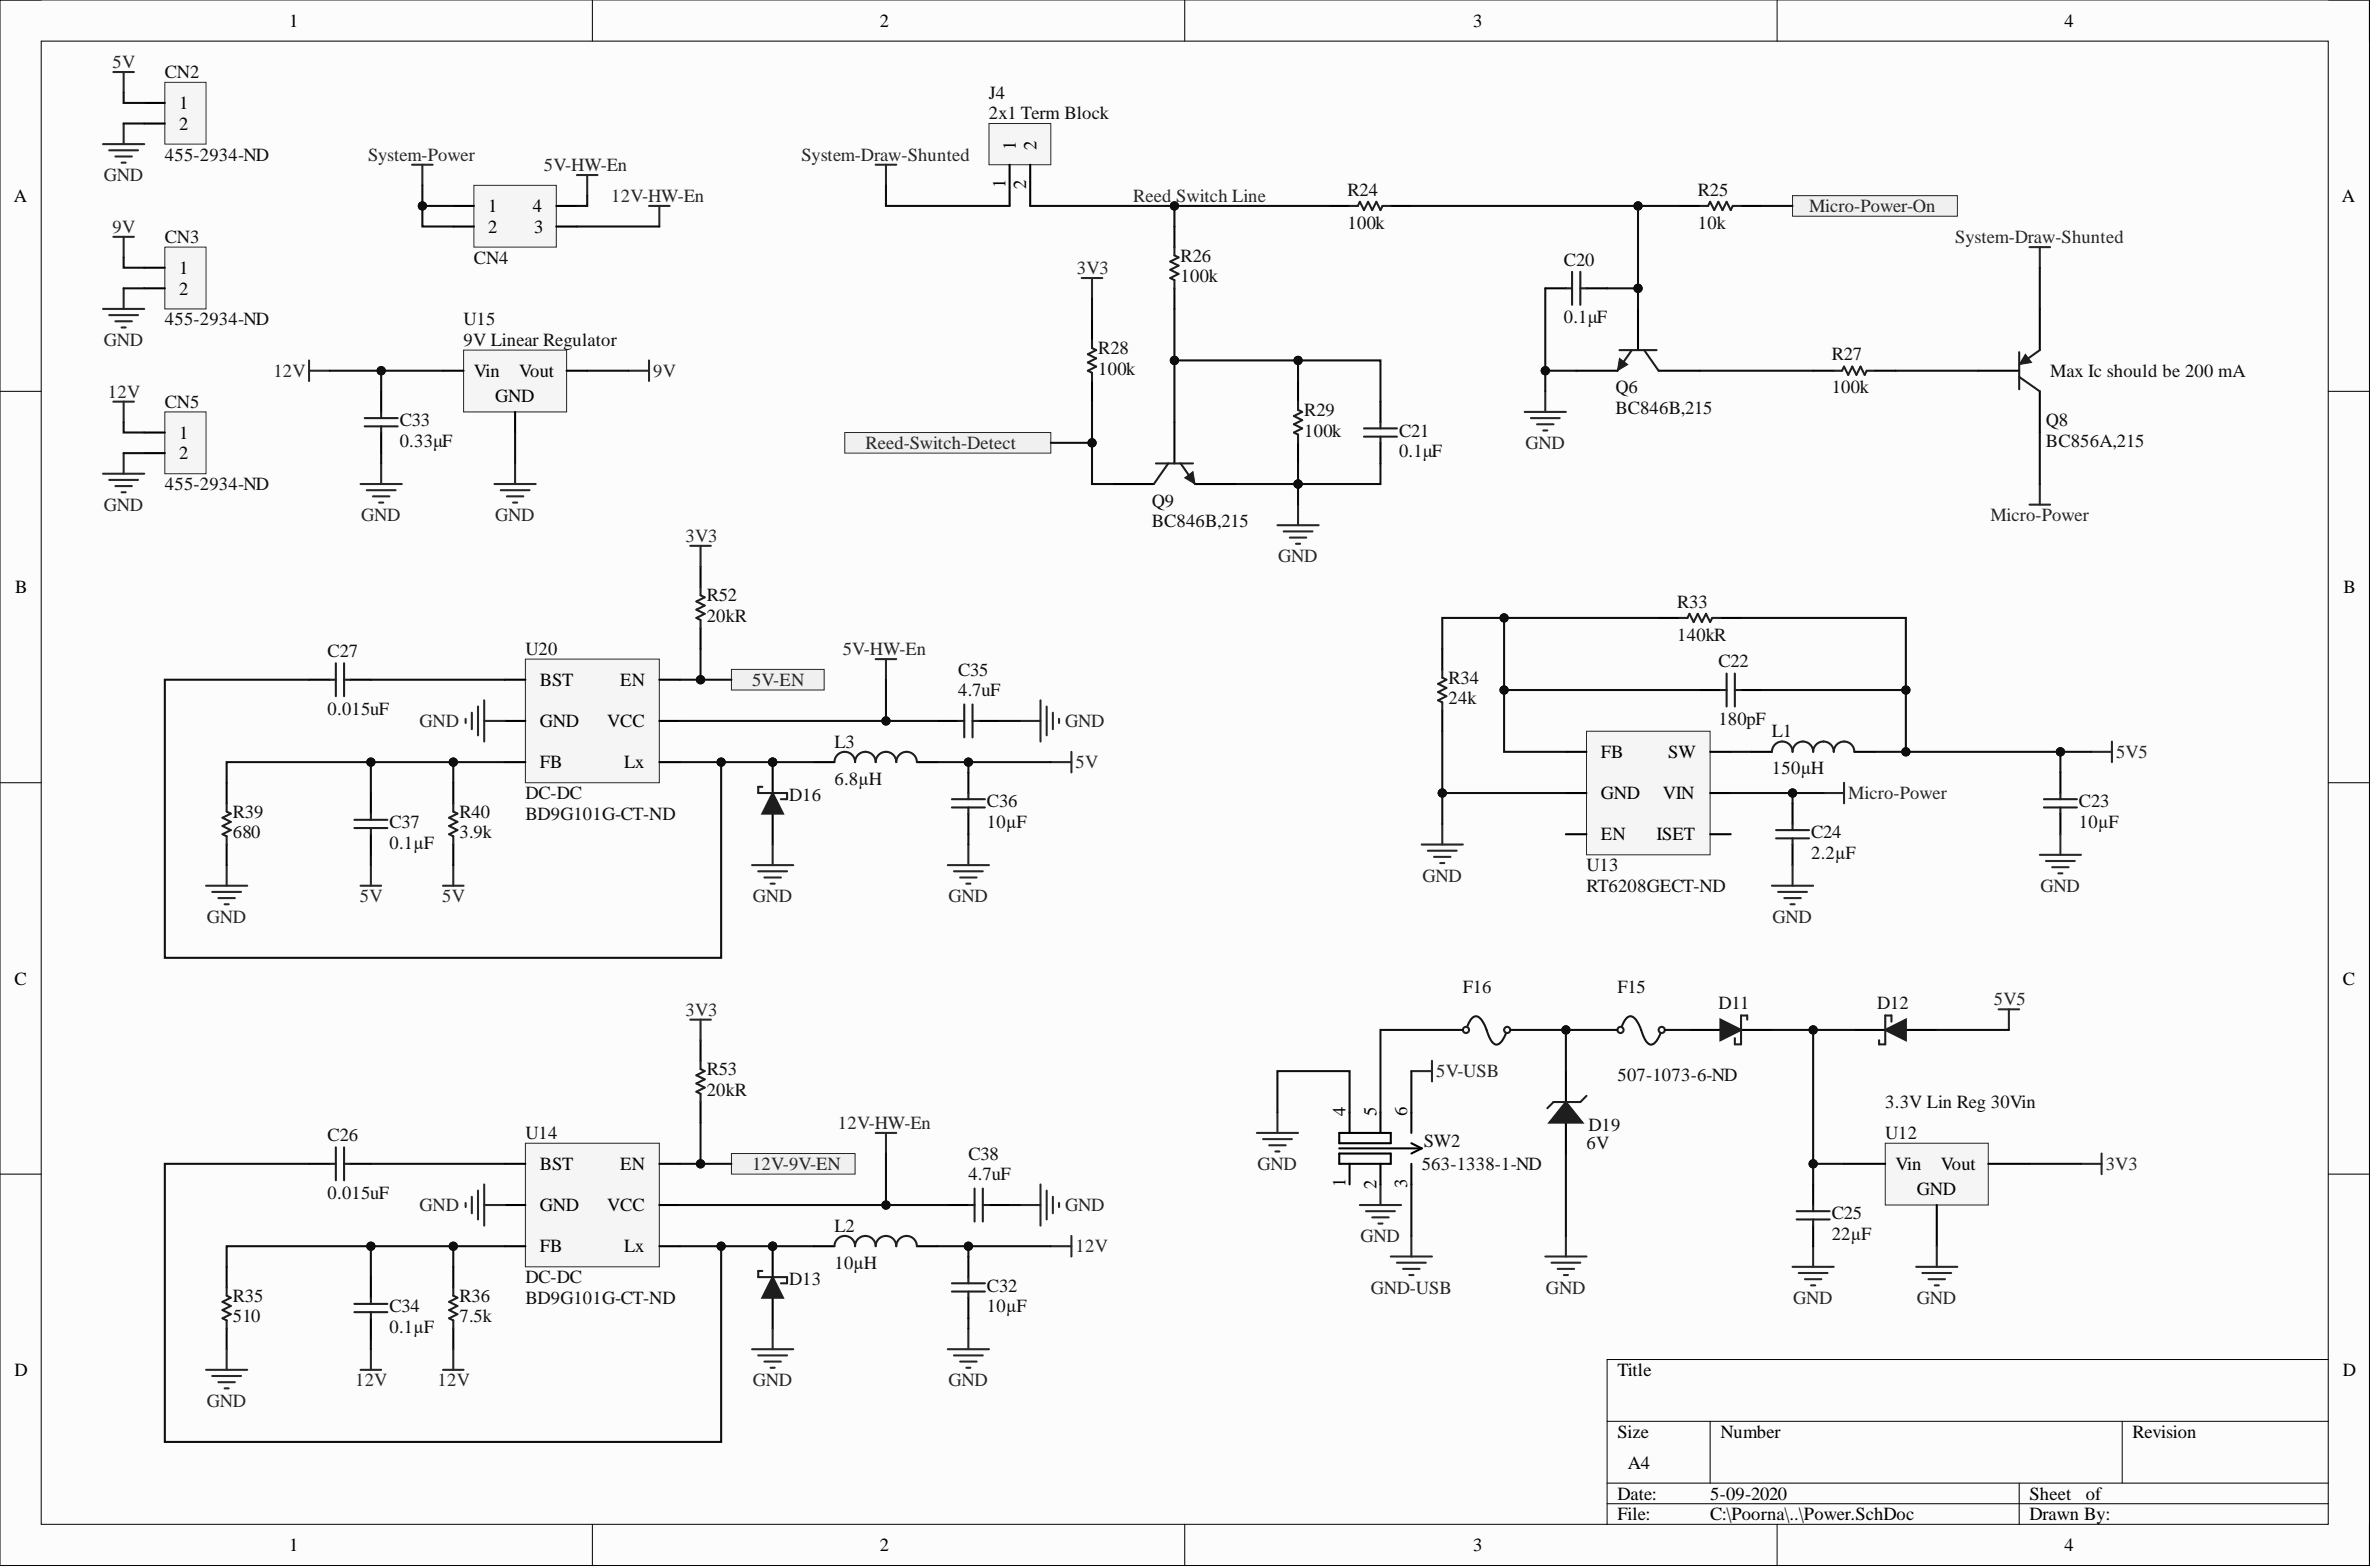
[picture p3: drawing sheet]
<svg xmlns="http://www.w3.org/2000/svg" width="292mm" height="193mm" viewBox="0 0 292 193" stroke-linecap="round" stroke-linejoin="round" font-family="sans-serif">
<defs><g id="words">
<g font-size="2.3">
<text x="35.6" y="3.3">1</text>
<text x="108.4" y="3.3">2</text>
<text x="181.5" y="3.3">3</text>
<text x="254.3" y="3.3">4</text>
<text x="22.1" y="13.4">1</text>
<text x="22.1" y="16">2</text>
<text x="123.9" y="23.2" transform="rotate(-90 123.9 23.2)">1</text>
<text x="125.1" y="18.5" transform="rotate(-90 125.1 18.5)">1</text>
<text x="126.4" y="23.3" transform="rotate(-90 126.4 23.3)">2</text>
<text x="127.7" y="18.5" transform="rotate(-90 127.7 18.5)">2</text>
<text x="1.7" y="24.9">A</text>
<text x="60.2" y="26.1">1</text>
<text x="60.2" y="28.7">2</text>
<text x="65.7" y="26.1">4</text>
<text x="65.8" y="28.7">3</text>
<text x="288.5" y="24.9">A</text>
<text x="22.1" y="33.7">1</text>
<text x="22.1" y="36.3">2</text>
<text x="58.4" y="46.4">Vin</text>
<text x="64" y="46.4">Vout</text>
<text x="61" y="49.5">GND</text>
<text x="22.1" y="54">1</text>
<text x="22.1" y="56.6">2</text>
<text x="1.9" y="73.1">B</text>
<text x="288.7" y="73.1">B</text>
<text x="66.5" y="84.5">BST</text>
<text x="66.5" y="89.5">GND</text>
<text x="74.8" y="89.5">VCC</text>
<text x="76.4" y="84.5">EN</text>
<text x="66.5" y="94.6">FB</text>
<text x="76.9" y="94.6">Lx</text>
<text x="197.2" y="93.3">FB</text>
<text x="205.5" y="93.3">SW</text>
<text x="197.2" y="98.4">GND</text>
<text x="204.8" y="98.4">VIN</text>
<text x="197.2" y="103.5">EN</text>
<text x="204.1" y="103.5">ISET</text>
<text x="1.8" y="121.3">C</text>
<text x="288.6" y="121.3">C</text>
<text x="165.8" y="137.5" transform="rotate(-90 165.8 137.5)">4</text>
<text x="169.6" y="137.5" transform="rotate(-90 169.6 137.5)">5</text>
<text x="173.4" y="137.5" transform="rotate(-90 173.4 137.5)">6</text>
<text x="66.5" y="144.1">BST</text>
<text x="66.5" y="149.2">GND</text>
<text x="74.8" y="149.2">VCC</text>
<text x="76.4" y="144.1">EN</text>
<text x="165.8" y="146.2" transform="rotate(-90 165.8 146.2)">1</text>
<text x="169.6" y="146.4" transform="rotate(-90 169.6 146.4)">2</text>
<text x="173.4" y="146.3" transform="rotate(-90 173.4 146.3)">3</text>
<text x="233.5" y="144.1">Vin</text>
<text x="236.2" y="147.1">GND</text>
<text x="239.1" y="144.1">Vout</text>
<text x="66.5" y="154.2">FB</text>
<text x="76.9" y="154.2">Lx</text>
<text x="1.8" y="169.4">D</text>
<text x="199.3" y="169.4">Title</text>
<text x="288.6" y="169.4">D</text>
<text x="199.3" y="177.1">Size</text>
<text x="212" y="177.1">Number</text>
<text x="262.7" y="177.1">Revision</text>
<text x="199.3" y="184.7">Date:</text>
<text x="200.5" y="180.9">A4</text>
<text x="210.7" y="184.7">5-09-2020</text>
<text x="250" y="184.7">Sheet</text>
<text x="257" y="184.7">of</text>
<text x="35.6" y="191">1</text>
<text x="108.4" y="191">2</text>
<text x="181.5" y="191">3</text>
<text x="199.3" y="187.2">File:</text>
<text x="210.7" y="187.2">C:\Poorna\..\Power.SchDoc</text>
<text x="250" y="187.2">Drawn By:</text>
<text x="254.3" y="191">4</text>
</g>
<g font-size="2.3" fill="#262626">
<text x="13.9" y="8.4">5V</text>
<text x="12.8" y="22.3">GND</text>
<text x="45.4" y="19.8">System-Power</text>
<text x="67" y="21">5V-HW-En</text>
<text x="98.7" y="19.8">System-Draw-Shunted</text>
<text x="13.9" y="28.7">9V</text>
<text x="75.3" y="24.9">12V-HW-En</text>
<text x="139.6" y="24.9">Reed Switch Line</text>
<text x="222.9" y="26.1">Micro-Power-On</text>
<text x="240.9" y="29.9">System-Draw-Shunted</text>
<text x="132.7" y="33.7">3V3</text>
<text x="12.8" y="42.6">GND</text>
<text x="33.7" y="46.4">12V</text>
<text x="80.5" y="46.4">9V</text>
<text x="13.3" y="49">12V</text>
<text x="106.6" y="55.3">Reed-Switch-Detect</text>
<text x="187.9" y="55.3">GND</text>
<text x="12.8" y="62.9">GND</text>
<text x="44.5" y="64.2">GND</text>
<text x="61" y="64.2">GND</text>
<text x="245.2" y="64.2">Micro-Power</text>
<text x="84.4" y="66.7">3V3</text>
<text x="157.5" y="69.2">GND</text>
<text x="103.8" y="80.7">5V-HW-En</text>
<text x="51.7" y="89.5">GND</text>
<text x="92.6" y="84.5">5V-EN</text>
<text x="131.2" y="89.5">GND</text>
<text x="132.5" y="94.6">5V</text>
<text x="260.7" y="93.3">5V5</text>
<text x="227.7" y="98.4">Micro-Power</text>
<text x="25.5" y="113.6">GND</text>
<text x="44.3" y="111.1">5V</text>
<text x="54.5" y="111.1">5V</text>
<text x="92.7" y="111.1">GND</text>
<text x="116.8" y="111.1">GND</text>
<text x="175.2" y="108.6">GND</text>
<text x="218.4" y="113.6">GND</text>
<text x="251.4" y="109.8">GND</text>
<text x="84.4" y="125.1">3V3</text>
<text x="245.6" y="123.8">5V5</text>
<text x="176.9" y="132.7">5V-USB</text>
<text x="103.2" y="139">12V-HW-En</text>
<text x="51.7" y="149.2">GND</text>
<text x="92.6" y="144.1">12V-9V-EN</text>
<text x="131.2" y="149.2">GND</text>
<text x="154.9" y="144.1">GND</text>
<text x="259.4" y="144.1">3V3</text>
<text x="132.5" y="154.2">12V</text>
<text x="167.6" y="153">GND</text>
<text x="168.9" y="159.3">GND-USB</text>
<text x="190.5" y="159.3">GND</text>
<text x="220.9" y="160.6">GND</text>
<text x="236.2" y="160.6">GND</text>
<text x="25.5" y="173.3">GND</text>
<text x="43.7" y="170.7">12V</text>
<text x="53.9" y="170.7">12V</text>
<text x="92.7" y="170.7">GND</text>
<text x="116.8" y="170.7">GND</text>
</g>
<g font-size="2.3" fill="#0e0e0e">
<text x="20.3" y="9.6">CN2</text>
<text x="121.8" y="12.2">J4</text>
<text x="121.8" y="14.7">2x1 Term Block</text>
<text x="20.3" y="19.8">455-2934-ND</text>
<text x="20.3" y="29.9">CN3</text>
<text x="166" y="24.1">R24</text>
<text x="166" y="28.1">100k</text>
<text x="209.2" y="24.1">R25</text>
<text x="209.2" y="28.1">10k</text>
<text x="58.4" y="32.5">CN4</text>
<text x="145.4" y="32.2">R26</text>
<text x="145.4" y="34.7">100k</text>
<text x="192.7" y="32.7">C20</text>
<text x="20.3" y="40.1">455-2934-ND</text>
<text x="57.1" y="40.1">U15</text>
<text x="192.7" y="39.8">0.1μF</text>
<text x="57.1" y="42.6">9V Linear Regulator</text>
<text x="135.3" y="43.6">R28</text>
<text x="135.3" y="46.2">100k</text>
<text x="225.7" y="44.4">R27</text>
<text x="252.6" y="46.4">Max Ic should be 200 mA</text>
<text x="20.3" y="50.2">CN5</text>
<text x="49.2" y="52.5">C33</text>
<text x="160.7" y="51.2">R29</text>
<text x="160.7" y="53.8">100k</text>
<text x="172.4" y="53.8">C21</text>
<text x="199" y="48.4">Q6</text>
<text x="199" y="51">BC846B,215</text>
<text x="225.7" y="48.4">100k</text>
<text x="252.1" y="52.5">Q8</text>
<text x="49.2" y="55">0.33μF</text>
<text x="172.4" y="56.3">0.1μF</text>
<text x="252.1" y="55">BC856A,215</text>
<text x="20.3" y="60.4">455-2934-ND</text>
<text x="141.9" y="62.4">Q9</text>
<text x="141.9" y="64.9">BC846B,215</text>
<text x="87.1" y="74.1">R52</text>
<text x="87.1" y="76.6">20kR</text>
<text x="206.6" y="74.8">R33</text>
<text x="40.4" y="80.9">C27</text>
<text x="64.7" y="80.7">U20</text>
<text x="118" y="83.2">C35</text>
<text x="206.6" y="78.9">140kR</text>
<text x="211.7" y="82.2">C22</text>
<text x="40.4" y="88">0.015uF</text>
<text x="118" y="85.7">4.7uF</text>
<text x="178.4" y="84.2">R34</text>
<text x="178.4" y="86.7">24k</text>
<text x="211.7" y="89.3">180pF</text>
<text x="102.8" y="92.1">L3</text>
<text x="218.3" y="90.8">L1</text>
<text x="218.3" y="95.4">150µH</text>
<text x="28.7" y="100.7">R39</text>
<text x="48" y="102">C37</text>
<text x="56.6" y="100.7">R40</text>
<text x="64.7" y="101">BD9G101G-CT-ND</text>
<text x="64.7" y="98.4">DC-DC</text>
<text x="97.2" y="98.7">D16</text>
<text x="102.8" y="96.6">6.8µH</text>
<text x="121.6" y="99.4">C36</text>
<text x="121.6" y="102">10µF</text>
<text x="256.1" y="99.4">C23</text>
<text x="256.1" y="102">10µF</text>
<text x="28.7" y="103.2">680</text>
<text x="48" y="104.5">0.1µF</text>
<text x="56.6" y="103.2">3.9k</text>
<text x="195.5" y="107.3">U13</text>
<text x="223.1" y="103.2">C24</text>
<text x="223.1" y="105.8">2.2µF</text>
<text x="195.5" y="109.8">RT6208GECT-ND</text>
<text x="180.2" y="122.3">F16</text>
<text x="199.3" y="122.3">F15</text>
<text x="211.7" y="124.3">D11</text>
<text x="231.2" y="124.3">D12</text>
<text x="87.1" y="132.4">R53</text>
<text x="87.1" y="134.9">20kR</text>
<text x="199.3" y="133.2">507-1073-6-ND</text>
<text x="232.3" y="136.5">3.3V Lin Reg 30Vin</text>
<text x="40.4" y="140.5">C26</text>
<text x="64.7" y="140.3">U14</text>
<text x="119.3" y="142.8">C38</text>
<text x="175.4" y="141.3">SW2</text>
<text x="195.5" y="141.5">6V</text>
<text x="195.7" y="139.3">D19</text>
<text x="232.3" y="140.3">U12</text>
<text x="40.4" y="147.6">0.015uF</text>
<text x="119.3" y="145.3">4.7uF</text>
<text x="175.1" y="144.1">563-1338-1-ND</text>
<text x="102.8" y="151.7">L2</text>
<text x="225.7" y="150.2">C25</text>
<text x="225.7" y="152.7">22µF</text>
<text x="28.7" y="160.3">R35</text>
<text x="48" y="161.6">C34</text>
<text x="56.6" y="160.3">R36</text>
<text x="64.7" y="160.6">BD9G101G-CT-ND</text>
<text x="64.7" y="158">DC-DC</text>
<text x="97.2" y="158.3">D13</text>
<text x="102.8" y="156.3">10µH</text>
<text x="121.6" y="159">C32</text>
<text x="121.6" y="161.6">10µF</text>
<text x="28.7" y="162.9">510</text>
<text x="48" y="164.1">0.1µF</text>
<text x="56.6" y="162.9">7.5k</text>
</g>
</g></defs>
<path d="M0 0h291.9v192.8h-291.9z" fill-rule="evenodd" fill="#fcfcfc"/>
<path d="M0 0h291.9v192.8h-291.9z" fill="none" stroke="#000" stroke-width=".12"/>
<path d="M5.1 5.1h281.7v182.6h-281.7z" fill-rule="evenodd" fill="#fcfcfc"/>
<g fill="none" stroke="#000" stroke-width=".12">
<path d="M0 0h5.1M73 0v5.1M146 0v5.1M218.9 0v5.1M286.8 0h5.1v5.1M5.1 5.1h281.7v182.6h-281.7zM0 48.2h5.1M286.8 48.2h5.1M0 96.4h5.1M286.8 96.4h5.1M0 144.6h5.1M286.8 144.6h5.1"/>
<path d="M198 175h88.8M210.7 175v7.6M261.4 175v7.6M286.8 167.4h-88.8v20.3M73 187.7v5.1M146 187.7v5.1M198 182.6h88.8M198 185.2h88.8M218.9 187.7v5.1M248.8 182.6v5.1M291.9 187.7v5.1"/>
</g>
<path d="M121.8 15.2h7.7v5.1h-7.7z" fill-rule="evenodd" fill="#f5f5f5"/>
<path d="M121.8 15.2h7.7v5.1h-7.7z" fill="none" stroke="#262626" stroke-width=".12"/>
<path d="M124.4 20.3v5.1M126.9 20.3v5.1M201.8 38v5.1M194.2 45.7h5.1M204.3 45.7h5.1" fill="none" stroke="#000" stroke-width=".25"/>
<path d="M199.5 43.1h4.6M201 43.1l-1.7 2.6M202.6 43.1l1.7 2.6" fill="none" stroke="#1c1c1c" stroke-width=".25"/>
<path d="M199.5 44.1l1 .8-1.2 .8z" fill="#1c1c1c"/>
<path d="M199.5 44.1l1 .8-1.2 .8z" fill="none" stroke="#1c1c1c" stroke-width=".12"/>
<path d="M187.8 50.7h5.1M188.6 51.5h3.6M189.4 52.2h2M190.1 53h.5M190.4 48.2v2.5" fill="none" stroke="#262626" stroke-width=".25"/>
<path d="M251.3 38v5.1M243.7 45.7h5.1M251.3 48.2v5.1" fill="none" stroke="#000" stroke-width=".25"/>
<path d="M248.8 43.4v4.5M248.8 46.4l2.5 1.8M251.3 43.1l-1.8 1.3" fill="none" stroke="#1c1c1c" stroke-width=".25"/>
<path d="M249.5 43.6l.8 1-1.5 .3z" fill="#1c1c1c"/>
<path d="M249.5 43.6l.8 1-1.5 .3z" fill="none" stroke="#1c1c1c" stroke-width=".12"/>
<path d="M137.1 59.6h5M144.7 52v5.1M147.2 59.6h5.1M223.4 45.7h2.5M231 45.7h2.5" fill="none" stroke="#000" stroke-width=".25"/>
<path d="M142.4 57.1h4.6M143.9 57.1l-1.8 2.5M145.4 57.1l1.8 2.5M225.9 45.7h1l.3-.6 .5 1.1 .5-1.1 .5 1.1 .5-1.1 .5 1.1 .3-.5h1" fill="none" stroke="#1c1c1c" stroke-width=".25"/>
<path d="M250 30.4h2.6M251.3 30.4v2.6" fill="none" stroke="#262626" stroke-width=".25"/>
<path d="M146 58.8l1-.7 .2 1.5z" fill="#1c1c1c"/>
<path d="M146 58.8l1-.7 .2 1.5z" fill="none" stroke="#1c1c1c" stroke-width=".12"/>
<path d="M133.3 34.2h2.5M134.5 34.2v2.6M157.4 64.7h5.1M158.1 65.4h3.6M158.9 66.2h2M159.7 67h.5M159.9 62.1v2.6" fill="none" stroke="#262626" stroke-width=".25"/>
<path d="M134.5 39.3v2.5M134.5 46.9v2.6" fill="none" stroke="#000" stroke-width=".25"/>
<path d="M134.5 41.8v1.1l.5 .2-1 .5 1 .5-1 .5 1 .5-1 .6 .5 .2v1" fill="none" stroke="#1c1c1c" stroke-width=".25"/>
<path d="M104.1 53.3h25.4v2.5h-25.4z" fill-rule="evenodd" fill="#f0f0f0"/>
<path d="M104.1 53.3h25.4v2.5h-25.4z" fill="none" stroke="#262626" stroke-width=".12"/>
<path d="M220.8 24.1h20.3v2.5h-20.3z" fill-rule="evenodd" fill="#f0f0f0"/>
<path d="M220.8 24.1h20.3v2.5h-20.3z" fill="none" stroke="#262626" stroke-width=".12"/>
<path d="M144.7 27.9v2.5M144.7 35.5v2.5M163.7 25.4h2.6M171.3 25.4h2.6M190.4 35.5h2.5M195.5 35.5h2.5M206.9 25.4h2.5M214.5 25.4h2.5M159.9 46.9v2.6M159.9 54.5v2.6M170.1 49.5v2.5M170.1 54.5v2.6" fill="none" stroke="#000" stroke-width=".25"/>
<path d="M144.7 30.4v1l.5 .3-1 .5 1 .5-1 .5 1 .5-1 .5 .5 .3v1M166.3 25.4h1l.2-.5 .5 1 .5-1 .6 1 .5-1 .5 1 .2-.5h1M192.9 35.5h.8M193.7 33.5v4M194.7 33.5v4M194.7 35.5h.8M209.4 25.4h1l.3-.5 .5 1 .5-1 .5 1 .5-1 .5 1 .3-.5h1M159.9 49.5v1l.5 .2-1 .5 1 .5-1 .5 1 .6-1 .5 .5 .2v1M168 52.8h4.1M168 53.8h4.1M170.1 52v.8M170.1 53.8v.7" fill="none" stroke="#1c1c1c" stroke-width=".25"/>
<path d="M107.9 20.3h2.5M109.1 20.3v2.5" fill="none" stroke="#262626" stroke-width=".25"/>
<path d="M64.7 140.8h16.5v15.2h-16.5z" fill-rule="evenodd" fill="#f5f5f5"/>
<path d="M64.7 140.8h16.5v15.2h-16.5z" fill="none" stroke="#262626" stroke-width=".12"/>
<path d="M62.2 143.3h2.5M62.2 148.4h2.5M62.2 153.5h2.5M81.2 143.3h2.6M81.2 148.4h2.6M81.2 153.5h2.6" fill="none" stroke="#000" stroke-width=".25"/>
<circle cx="95.2" cy="153.5" r=".51" fill="#0e0e0e"/>
<circle cx="95.2" cy="153.5" r=".51" fill="none" stroke="#0e0e0e" stroke-width=".12"/>
<path d="M95.2 153.5v3.8" fill="none" stroke="#000" stroke-width=".25"/>
<circle cx="95.2" cy="153.5" r=".51" fill="#0e0e0e"/>
<circle cx="95.2" cy="153.5" r=".51" fill="none" stroke="#0e0e0e" stroke-width=".12"/>
<path d="M95.2 159.8v3.8" fill="none" stroke="#000" stroke-width=".25"/>
<path d="M95.2 157.3l1.3 2.5h-2.6z" fill="#1c1c1c"/>
<g fill="none" stroke="#1c1c1c" stroke-width=".25">
<path d="M27.9 158.5v1.1l.5 .2-1 .5 1 .5-1 .5 1 .5-1 .5 .5 .3v1M40.6 143.3h.8M41.4 141.3v4M42.4 141.3v4M42.4 143.3h.8M45.7 159.8v.8M55.8 158.5v1.1l.6 .2-1.1 .5 1.1 .5-1.1 .5 1.1 .5-1.1 .5 .5 .3v1M93.9 156.5h-.5v.8h3.6v.7h-.8M95.2 157.3l1.3 2.5h-2.6zM102.8 153.5a1.27 1.27 0 0 1 1.3-1.3 1.27 1.27 0 0 1 1.2 1.3 1.27 1.27 0 0 1 1.3-1.3 1.27 1.27 0 0 1 1.3 1.3 1.27 1.27 0 0 1 1.2-1.3 1.27 1.27 0 0 1 1.3 1.3 1.27 1.27 0 0 1 1.3-1.3 1.27 1.27 0 0 1 1.3 1.3M43.7 160.6h4M43.7 161.6h4"/>
<path d="M45.7 161.6v.7"/>
</g>
<g fill="none" stroke="#262626" stroke-width=".25">
<path d="M57.4 148.1v.5M58.1 147.4v2M58.9 146.6v3.6M59.7 145.9v5M59.7 148.4h2.5M129.5 153.5h2.5M132 152.2v2.5M25.4 168.7h5.1M26.1 169.4h3.6M26.9 170.2h2M27.7 171h.5M27.9 166.2v2.5"/>
<path d="M44.4 168.7h2.6M45.7 166.2v2.5M54.6 168.7h2.5M55.8 166.2v2.5M92.6 166.2h5.1M93.4 166.9h3.6M94.2 167.7h2M94.9 168.4h.5M95.2 163.6v2.6M116.8 166.2h5M117.5 166.9h3.6M118.3 167.7h2"/>
<path d="M119 168.4h.6M119.3 163.6v2.6"/>
</g>
<path d="M27.9 156v2.5M38.1 143.3h2.5M43.2 143.3h2.5M45.7 157.3v2.5M55.8 156v2.5M100.3 153.5h2.5M113 153.5h2.5M27.9 163.6v2.6M45.7 162.3v2.6M55.8 163.6v2.6" fill="none" stroke="#000" stroke-width=".25"/>
<path d="M57.1 43.1h12.7v7.6h-12.7z" fill-rule="evenodd" fill="#f5f5f5"/>
<path d="M57.1 43.1h12.7v7.6h-12.7z" fill="none" stroke="#262626" stroke-width=".12"/>
<path d="M47 48.2v2.5M47 53.3v2.5M54.6 45.7h2.5M63.5 50.7v2.6M69.8 45.7h2.5" fill="none" stroke="#000" stroke-width=".25"/>
<g fill="none" stroke="#262626" stroke-width=".25">
<path d="M38.1 44.4v2.5M38.1 45.7h2.5M44.4 59.6h5.1M47 57.1v2.5M60.9 59.6h5.1M63.5 57.1v2.5M77.4 45.7h2.6M80 44.4v2.5M45.2 60.4h3.5M45.9 61.1h2.1M46.7 61.9h.5M61.7 60.4h3.5"/>
<path d="M62.4 61.1h2.1M63.2 61.9h.5"/>
</g>
<path d="M44.9 51.5h4.1M44.9 52.5h4.1M47 50.7v.8M47 52.5v.8" fill="none" stroke="#1c1c1c" stroke-width=".25"/>
<path d="M195.5 90h15.2v15.3h-15.2z" fill-rule="evenodd" fill="#f5f5f5"/>
<path d="M195.5 90h15.2v15.3h-15.2z" fill="none" stroke="#262626" stroke-width=".12"/>
<g fill="none" stroke="#000" stroke-width=".25">
<path d="M177.7 79.9v2.5M177.7 87.5v2.5M192.9 92.6h2.6M192.9 97.7h2.6M210.7 92.6h2.5M210.7 97.7h2.5M215.8 92.6h2.5M220.8 98.9v2.6M228.5 92.6h2.5M253.8 95.1v2.6M192.9 102.7h2.6M210.7 102.7h2.5"/>
<path d="M220.8 104v2.5M253.8 100.2v2.5M165 139.5h6.3v1.3h-6.3zM166.3 137v2.5M170.1 137v2.5M173.9 137v2.5M165 142.1h6.3v1.2h-6.3zM165 141.4h10.1M166.3 143.3v2.6M170.1 143.3v2.6M173.9 140.8l1.2 .6M173.9 143.3v2.6"/>
<path d="M175.1 141.4l-1.2 .7"/>
</g>
<path d="M177.7 82.4v1.1l.5 .2-1 .5 1 .5-1 .5 1 .5-1 .5 .5 .3v1M218.3 92.6a1.27 1.27 0 0 1 1.3-1.3 1.27 1.27 0 0 1 1.2 1.3 1.27 1.27 0 0 1 1.3-1.3 1.27 1.27 0 0 1 1.3 1.3 1.27 1.27 0 0 1 1.2-1.3 1.27 1.27 0 0 1 1.3 1.3 1.27 1.27 0 0 1 1.3-1.3 1.27 1.27 0 0 1 1.3 1.3M251.8 98.4h4.1M251.8 99.4h4.1M253.8 97.7v.7M253.8 99.4v.8M218.8 102.2h4.1M218.8 103.2h4.1M220.8 101.5v.7M220.8 103.2v.8" fill="none" stroke="#1c1c1c" stroke-width=".25"/>
<g fill="none" stroke="#262626" stroke-width=".25">
<path d="M251.3 59.6v2.5M250 62.1h2.6M224.6 97.7h2.6M227.2 96.4v2.5M257.6 92.6h2.6M260.2 91.3v2.6M175.1 104h5.1M175.9 104.8h3.6M176.7 105.5h2M177.4 106.3h.5M177.7 101.5v2.5M218.3 109.1h5.1"/>
<path d="M219.1 109.8h3.5M219.8 110.6h2.1M220.6 111.4h.5M220.8 106.5v2.6M251.3 105.3h5.1M252.1 106h3.5M252.8 106.8h2M253.6 107.6h.5M253.8 102.7v2.6M173.9 131.9h2.5M176.4 130.6v2.6M246.2 124.3h2.6"/>
<path d="M247.5 124.3v2.5M125.6 148.4h2.6M128.2 145.9v5M128.9 146.6v3.6M129.7 147.4v2M130.5 148.1v.5M167.5 148.4h5.1M168.3 149.2h3.5M169.1 149.9h2M169.8 150.7h.5M170.1 145.9v2.5M171.3 154.7h5.1"/>
<path d="M172.1 155.5h3.6M172.9 156.3h2M173.6 157h.5M173.9 152.2v2.5M256.4 143.3h2.5M258.9 142.1v2.5"/>
</g>
<path d="M232.3 140.8h12.7v7.6h-12.7z" fill-rule="evenodd" fill="#f5f5f5"/>
<path d="M232.3 140.8h12.7v7.6h-12.7z" fill="none" stroke="#262626" stroke-width=".12"/>
<path d="M204.3 76.1h2.6M212 76.1h2.5M209.4 85h2.6M214.5 85h2.5M208.1 126.8h3.9M214.5 126.8h3.8M227.2 143.3h5.1M238.6 148.4v5.1M245 143.3h5" fill="none" stroke="#000" stroke-width=".25"/>
<path d="M236.1 156h5M236.8 156.8h3.6M237.6 157.5h2M238.4 158.3h.5M238.6 153.5v2.5" fill="none" stroke="#262626" stroke-width=".25"/>
<path d="M206.9 76.1h1l.2-.5 .6 1 .5-1 .5 1 .5-1 .5 1 .2-.5h1.1M212 85h.7M212.7 82.9v4.1M213.7 82.9v4.1M213.7 85h.8" fill="none" stroke="#1c1c1c" stroke-width=".25"/>
<path d="M212 125.6l2.5 1.2-2.5 1.3z" fill="#1c1c1c"/>
<path d="M212 125.6l2.5 1.2-2.5 1.3zM215.3 125.6v-.5h-.8v3.5h-.8v-.8" fill="none" stroke="#1c1c1c" stroke-width=".25"/>
<path d="M228.5 126.8h3.8M234.8 126.8h3.8" fill="none" stroke="#000" stroke-width=".25"/>
<path d="M232.3 126.8l2.5-1.2v2.5z" fill="#1c1c1c"/>
<path d="M232.3 126.8l2.5-1.2v2.5zM233 125.8v-.7h-.7v3.5h-.8v-.5" fill="none" stroke="#1c1c1c" stroke-width=".25"/>
<path d="M220.8 156h5.1M221.6 156.8h3.6M222.4 157.5h2M223.1 158.3h.5M223.4 153.5v2.5" fill="none" stroke="#262626" stroke-width=".25"/>
<path d="M64.7 81.2h16.5v15.2h-16.5z" fill-rule="evenodd" fill="#f5f5f5"/>
<path d="M64.7 81.2h16.5v15.2h-16.5z" fill="none" stroke="#262626" stroke-width=".12"/>
<path d="M62.2 83.7h2.5M62.2 88.8h2.5M62.2 93.9h2.5M81.2 83.7h2.6M81.2 88.8h2.6M81.2 93.9h2.6" fill="none" stroke="#000" stroke-width=".25"/>
<circle cx="95.2" cy="93.9" r=".51" fill="#0e0e0e"/>
<circle cx="95.2" cy="93.9" r=".51" fill="none" stroke="#0e0e0e" stroke-width=".12"/>
<path d="M95.2 93.9v3.8" fill="none" stroke="#000" stroke-width=".25"/>
<circle cx="95.2" cy="93.9" r=".51" fill="#0e0e0e"/>
<circle cx="95.2" cy="93.9" r=".51" fill="none" stroke="#0e0e0e" stroke-width=".12"/>
<path d="M95.2 100.2v3.8" fill="none" stroke="#000" stroke-width=".25"/>
<path d="M95.2 97.7l1.3 2.5h-2.6z" fill="#1c1c1c"/>
<g fill="none" stroke="#1c1c1c" stroke-width=".25">
<path d="M27.9 98.9v1l.5 .3-1 .5 1 .5-1 .5 1 .5-1 .5 .5 .3v1M40.6 83.7h.8M41.4 81.7v4M42.4 81.7v4M42.4 83.7h.8M55.8 98.9v1l.6 .3-1.1 .5 1.1 .5-1.1 .5 1.1 .5-1.1 .5 .5 .3v1M93.9 96.9h-.5v.8h3.6v.7h-.8M95.2 97.7l1.3 2.5h-2.6zM102.8 93.9a1.27 1.27 0 0 1 1.3-1.3 1.27 1.27 0 0 1 1.2 1.3 1.27 1.27 0 0 1 1.3-1.3 1.27 1.27 0 0 1 1.3 1.3 1.27 1.27 0 0 1 1.2-1.3 1.27 1.27 0 0 1 1.3 1.3 1.27 1.27 0 0 1 1.3-1.3 1.27 1.27 0 0 1 1.3 1.3M117.3 98.4h4M117.3 99.4h4M118 88.8h.8"/>
<path d="M118.8 86.7v4.1M119.3 97.7v.7M119.3 99.4v.8M119.8 86.7v4.1M119.8 88.8h.8M43.7 101h4M43.7 102h4M45.7 100.2v.8M45.7 102v.7M119.3 148.4h.8M120.1 146.4v4M121.1 146.4v4"/>
<path d="M121.1 148.4h.7"/>
</g>
<g fill="none" stroke="#262626" stroke-width=".25">
<path d="M57.4 88.5v.5M58.1 87.8v2M58.9 87v3.6M59.7 86.2v5.1M59.7 88.8h2.5M125.6 88.8h2.6M128.2 86.2v5.1M128.9 87v3.6M129.5 93.9h2.5M129.7 87.8v2M130.5 88.5v.5M132 92.6v2.5"/>
<path d="M25.4 109.1h5.1M26.1 109.8h3.6M26.9 110.6h2M27.7 111.4h.5M27.9 106.5v2.6M44.4 109.1h2.6M45.7 106.5v2.6M54.6 109.1h2.5M55.8 106.5v2.6M92.6 106.5h5.1M93.4 107.3h3.6M94.2 108.1h2"/>
<path d="M94.9 108.8h.5M95.2 104v2.5M116.8 106.5h5M117.5 107.3h3.6M118.3 108.1h2M119 108.8h.6M119.3 104v2.5"/>
</g>
<g fill="none" stroke="#000" stroke-width=".25">
<path d="M27.9 96.4v2.5M38.1 83.7h2.5M43.2 83.7h2.5M45.7 97.7v2.5M55.8 96.4v2.5M100.3 93.9h2.5M113 93.9h2.5M115.5 88.8h2.5M119.3 95.1v2.6M120.6 88.8h2.5M27.9 104v2.5M45.7 102.7v2.6"/>
<path d="M55.8 104v2.5M119.3 100.2v2.5M116.8 148.4h2.5M121.8 148.4h2.6"/>
</g>
<path d="M90.1 142.1h15.2v2.5h-15.2z" fill-rule="evenodd" fill="#f0f0f0"/>
<path d="M90.1 142.1h15.2v2.5h-15.2z" fill="none" stroke="#262626" stroke-width=".12"/>
<path d="M90.1 82.4h11.4v2.6h-11.4z" fill-rule="evenodd" fill="#f0f0f0"/>
<path d="M90.1 82.4h11.4v2.6h-11.4z" fill="none" stroke="#262626" stroke-width=".12"/>
<path d="M85 67.2h2.6M86.3 67.2v2.6M85 125.6h2.6M86.3 125.6v2.5M154.8 139.5h5.1M157.4 137v2.5M155.6 140.3h3.6M156.4 141h2M157.1 141.8h.5" fill="none" stroke="#262626" stroke-width=".25"/>
<path d="M86.3 69.8v2.5M86.3 77.4v2.5M86.3 128.1v2.5M86.3 135.7v2.5M192.9 131.9v3.8M192.9 138.2v3.9" fill="none" stroke="#000" stroke-width=".25"/>
<path d="M86.3 72.3v1l.5 .3-1 .5 1 .5-1 .5 1 .5-1 .5 .5 .2v1.1M86.3 130.6v1.1l.5 .2-1 .5 1 .5-1 .5 1 .5-1 .5 .5 .3v1" fill="none" stroke="#1c1c1c" stroke-width=".25"/>
<path d="M192.9 135.7l2 2.5h-4z" fill="#1c1c1c"/>
<path d="M192.9 135.7l2 2.5h-4zM195.5 134.9l-.8 .8h-3.3l-.8 .8" fill="none" stroke="#1c1c1c" stroke-width=".25"/>
<path d="M190.4 154.7h5.1M191.1 155.5h3.6M191.9 156.3h2M192.7 157h.5M192.9 152.2v2.5" fill="none" stroke="#262626" stroke-width=".25"/>
<path d="M20.3 10.1h5.1v7.6h-5.1z" fill-rule="evenodd" fill="#f5f5f5"/>
<path d="M20.3 10.1h5.1v7.6h-5.1z" fill="none" stroke="#262626" stroke-width=".12"/>
<path d="M17.8 12.7h2.5M17.8 15.2h2.5" fill="none" stroke="#000" stroke-width=".25"/>
<path d="M20.3 30.4h5.1v7.6h-5.1z" fill-rule="evenodd" fill="#f5f5f5"/>
<path d="M20.3 30.4h5.1v7.6h-5.1z" fill="none" stroke="#262626" stroke-width=".12"/>
<path d="M17.8 33h2.5M17.8 35.5h2.5" fill="none" stroke="#000" stroke-width=".25"/>
<path d="M20.3 50.7h5.1v7.6h-5.1z" fill-rule="evenodd" fill="#f5f5f5"/>
<path d="M20.3 50.7h5.1v7.6h-5.1z" fill="none" stroke="#262626" stroke-width=".12"/>
<path d="M17.8 53.3h2.5M17.8 55.8h2.5" fill="none" stroke="#000" stroke-width=".25"/>
<g fill="none" stroke="#262626" stroke-width=".25">
<path d="M12.7 17.7h5.1M13.5 18.5h3.5M14 8.9h2.5M14.2 19.3h2M15.2 8.9v2.5M15.2 15.2v2.5M12.7 38h5.1M13.5 38.8h3.5M14 29.2h2.5M14.2 39.6h2M15 20h.5M15.2 29.2v2.5"/>
<path d="M15.2 35.5v2.5M12.7 58.3h5.1M13.5 59.1h3.5M14 49.5h2.5M14.2 59.9h2M15 40.3h.5M15.2 49.5v2.5M15.2 55.8v2.5M15 60.6h.5"/>
</g>
<path d="M58.4 22.8h10.1v7.6h-10.1z" fill-rule="evenodd" fill="#f5f5f5"/>
<path d="M58.4 22.8h10.1v7.6h-10.1z" fill="none" stroke="#262626" stroke-width=".12"/>
<path d="M55.8 25.4h2.6M55.8 27.9h2.6M68.5 25.4h2.6M68.5 27.9h2.6M199.3 126.8h.3M204.7 126.8h.4" fill="none" stroke="#000" stroke-width=".25"/>
<path d="M50.8 20.3h2.5M52 20.3v2.5M71.1 21.6h2.5M72.3 21.6v2.5M80 25.4h2.5M81.2 25.4v2.5M107.9 81.2h2.5M109.1 81.2v2.5M107.9 139.5h2.5M109.1 139.5v2.6" fill="none" stroke="#262626" stroke-width=".25"/>
<path d="M199.6 126.8a2.61 2.61 0 0 1 1.1-1.6 1.14 1.14 0 0 1 1.2 .9l.3 .7a2.55 2.55 0 0 0 1.1 1.8 1.7 1.7 0 0 0 1.2-1.3l.2-.5" fill="none" stroke="#131313" stroke-width=".25"/>
<circle cx="204.7" cy="126.8" r=".38" fill="#fcfcfc"/>
<circle cx="204.7" cy="126.8" r=".38" fill="none" stroke="#1c1c1c" stroke-width=".25"/>
<circle cx="199.6" cy="126.8" r=".38" fill="#fcfcfc"/>
<circle cx="199.6" cy="126.8" r=".38" fill="none" stroke="#1c1c1c" stroke-width=".25"/>
<path d="M180.6 126.8a2.61 2.61 0 0 1 1.1-1.6 1.14 1.14 0 0 1 1.1 .9l.3 .7a2.55 2.55 0 0 0 1.2 1.8 1.7 1.7 0 0 0 1.2-1.3l.2-.5" fill="none" stroke="#131313" stroke-width=".25"/>
<path d="M180.2 126.8h.4M185.7 126.8h.4" fill="none" stroke="#000" stroke-width=".25"/>
<circle cx="185.7" cy="126.8" r=".38" fill="#fcfcfc"/>
<circle cx="185.7" cy="126.8" r=".38" fill="none" stroke="#1c1c1c" stroke-width=".25"/>
<circle cx="180.6" cy="126.8" r=".38" fill="#fcfcfc"/>
<g fill="none" stroke="#1c1c1c" stroke-width=".25">
<path d="M117.3 158h4M117.3 159h4M119.3 157.3v.7M119.3 159v.8M221.3 149.2h4.1M221.3 150.2h4.1M223.4 148.4v.8M223.4 150.2v.7"/>
<circle cx="180.6" cy="126.8" r=".38"/>
</g>
<path d="M119.3 154.7v2.6M119.3 159.8v2.5M223.4 145.9v2.5M223.4 150.9v2.6" fill="none" stroke="#000" stroke-width=".25"/>
<path d="M201.8 25.4h5.1" fill="none" stroke="#0e0e0e" stroke-width=".25"/>
<circle cx="201.8" cy="25.4" r=".51" fill="#0e0e0e"/>
<circle cx="201.8" cy="25.4" r=".51" fill="none" stroke="#0e0e0e" stroke-width=".12"/>
<path d="M144.7 25.4v2.5M251.3 33v5M209.4 45.7h14M233.5 45.7h10.2" fill="none" stroke="#0e0e0e" stroke-width=".25"/>
<circle cx="144.7" cy="25.4" r=".51" fill="#0e0e0e"/>
<circle cx="144.7" cy="25.4" r=".51" fill="none" stroke="#0e0e0e" stroke-width=".12"/>
<path d="M134.5 36.8v2.5M217 25.4h3.8M190.4 45.7h3.8" fill="none" stroke="#0e0e0e" stroke-width=".25"/>
<circle cx="190.4" cy="45.7" r=".51" fill="#0e0e0e"/>
<circle cx="190.4" cy="45.7" r=".51" fill="none" stroke="#0e0e0e" stroke-width=".12"/>
<path d="M198 35.5h3.8" fill="none" stroke="#0e0e0e" stroke-width=".25"/>
<circle cx="201.8" cy="35.5" r=".51" fill="#0e0e0e"/>
<circle cx="201.8" cy="35.5" r=".51" fill="none" stroke="#0e0e0e" stroke-width=".12"/>
<path d="M129.5 54.5h5" fill="none" stroke="#0e0e0e" stroke-width=".25"/>
<circle cx="134.5" cy="54.5" r=".51" fill="#0e0e0e"/>
<circle cx="134.5" cy="54.5" r=".51" fill="none" stroke="#0e0e0e" stroke-width=".12"/>
<path d="M144.7 44.4h15.2v2.5" fill="none" stroke="#0e0e0e" stroke-width=".25"/>
<circle cx="159.9" cy="44.4" r=".51" fill="#0e0e0e"/>
<circle cx="159.9" cy="44.4" r=".51" fill="none" stroke="#0e0e0e" stroke-width=".12"/>
<circle cx="144.7" cy="44.4" r=".51" fill="#0e0e0e"/>
<circle cx="144.7" cy="44.4" r=".51" fill="none" stroke="#0e0e0e" stroke-width=".12"/>
<path d="M159.9 44.4h10.2v5.1" fill="none" stroke="#0e0e0e" stroke-width=".25"/>
<circle cx="159.9" cy="44.4" r=".51" fill="#0e0e0e"/>
<circle cx="159.9" cy="44.4" r=".51" fill="none" stroke="#0e0e0e" stroke-width=".12"/>
<path d="M152.3 59.6h7.6v2.5" fill="none" stroke="#0e0e0e" stroke-width=".25"/>
<circle cx="159.9" cy="59.6" r=".51" fill="#0e0e0e"/>
<circle cx="159.9" cy="59.6" r=".51" fill="none" stroke="#0e0e0e" stroke-width=".12"/>
<path d="M159.9 57.1v2.5" fill="none" stroke="#0e0e0e" stroke-width=".25"/>
<circle cx="159.9" cy="59.6" r=".51" fill="#0e0e0e"/>
<circle cx="159.9" cy="59.6" r=".51" fill="none" stroke="#0e0e0e" stroke-width=".12"/>
<path d="M170.1 57.1v2.5h-10.2" fill="none" stroke="#0e0e0e" stroke-width=".25"/>
<circle cx="159.9" cy="59.6" r=".51" fill="#0e0e0e"/>
<circle cx="159.9" cy="59.6" r=".51" fill="none" stroke="#0e0e0e" stroke-width=".12"/>
<path d="M109.1 22.8v2.6h15.3M83.8 153.5h16.5M119.3 162.3v1.3" fill="none" stroke="#0e0e0e" stroke-width=".25"/>
<circle cx="95.2" cy="153.5" r=".51" fill="#0e0e0e"/>
<circle cx="95.2" cy="153.5" r=".51" fill="none" stroke="#0e0e0e" stroke-width=".12"/>
<circle cx="88.8" cy="153.5" r=".51" fill="#0e0e0e"/>
<circle cx="88.8" cy="153.5" r=".51" fill="none" stroke="#0e0e0e" stroke-width=".12"/>
<path d="M62.2 153.5h-34.3v2.5" fill="none" stroke="#0e0e0e" stroke-width=".25"/>
<circle cx="45.7" cy="153.5" r=".51" fill="#0e0e0e"/>
<circle cx="45.7" cy="153.5" r=".51" fill="none" stroke="#0e0e0e" stroke-width=".12"/>
<circle cx="55.8" cy="153.5" r=".51" fill="#0e0e0e"/>
<circle cx="55.8" cy="153.5" r=".51" fill="none" stroke="#0e0e0e" stroke-width=".12"/>
<path d="M45.7 153.5v3.8" fill="none" stroke="#0e0e0e" stroke-width=".25"/>
<circle cx="45.7" cy="153.5" r=".51" fill="#0e0e0e"/>
<circle cx="45.7" cy="153.5" r=".51" fill="none" stroke="#0e0e0e" stroke-width=".12"/>
<path d="M55.8 153.5v2.5" fill="none" stroke="#0e0e0e" stroke-width=".25"/>
<circle cx="55.8" cy="153.5" r=".51" fill="#0e0e0e"/>
<circle cx="55.8" cy="153.5" r=".51" fill="none" stroke="#0e0e0e" stroke-width=".12"/>
<path d="M38.1 143.3h-17.8v34.3h68.5v-24.1M45.7 164.9v1.3" fill="none" stroke="#0e0e0e" stroke-width=".25"/>
<circle cx="88.8" cy="153.5" r=".51" fill="#0e0e0e"/>
<circle cx="88.8" cy="153.5" r=".51" fill="none" stroke="#0e0e0e" stroke-width=".12"/>
<path d="M45.7 143.3h16.5M115.5 153.5h14" fill="none" stroke="#0e0e0e" stroke-width=".25"/>
<circle cx="119.3" cy="153.5" r=".51" fill="#0e0e0e"/>
<circle cx="119.3" cy="153.5" r=".51" fill="none" stroke="#0e0e0e" stroke-width=".12"/>
<path d="M119.3 153.5v1.2" fill="none" stroke="#0e0e0e" stroke-width=".25"/>
<circle cx="119.3" cy="153.5" r=".51" fill="#0e0e0e"/>
<circle cx="119.3" cy="153.5" r=".51" fill="none" stroke="#0e0e0e" stroke-width=".12"/>
<path d="M47 45.7v2.5" fill="none" stroke="#0e0e0e" stroke-width=".25"/>
<circle cx="47" cy="45.7" r=".51" fill="#0e0e0e"/>
<circle cx="47" cy="45.7" r=".51" fill="none" stroke="#0e0e0e" stroke-width=".12"/>
<path d="M47 55.8v1.3M63.5 53.3v3.8M72.3 45.7h5.1M177.7 97.7h15.2" fill="none" stroke="#0e0e0e" stroke-width=".25"/>
<circle cx="177.7" cy="97.7" r=".51" fill="#0e0e0e"/>
<circle cx="177.7" cy="97.7" r=".51" fill="none" stroke="#0e0e0e" stroke-width=".12"/>
<path d="M185.3 85h24.1M213.2 92.6h2.6" fill="none" stroke="#0e0e0e" stroke-width=".25"/>
<circle cx="185.3" cy="85" r=".51" fill="#0e0e0e"/>
<circle cx="185.3" cy="85" r=".51" fill="none" stroke="#0e0e0e" stroke-width=".12"/>
<path d="M217 85h17.8" fill="none" stroke="#0e0e0e" stroke-width=".25"/>
<circle cx="234.8" cy="85" r=".51" fill="#0e0e0e"/>
<circle cx="234.8" cy="85" r=".51" fill="none" stroke="#0e0e0e" stroke-width=".12"/>
<path d="M213.2 97.7h7.6v1.2" fill="none" stroke="#0e0e0e" stroke-width=".25"/>
<circle cx="220.8" cy="97.7" r=".51" fill="#0e0e0e"/>
<circle cx="220.8" cy="97.7" r=".51" fill="none" stroke="#0e0e0e" stroke-width=".12"/>
<path d="M220.8 97.7h3.8" fill="none" stroke="#0e0e0e" stroke-width=".25"/>
<circle cx="220.8" cy="97.7" r=".51" fill="#0e0e0e"/>
<circle cx="220.8" cy="97.7" r=".51" fill="none" stroke="#0e0e0e" stroke-width=".12"/>
<path d="M251.3 53.3v6.3M253.8 92.6v2.5" fill="none" stroke="#0e0e0e" stroke-width=".25"/>
<circle cx="253.8" cy="92.6" r=".51" fill="#0e0e0e"/>
<circle cx="253.8" cy="92.6" r=".51" fill="none" stroke="#0e0e0e" stroke-width=".12"/>
<path d="M126.9 25.4h36.8" fill="none" stroke="#0e0e0e" stroke-width=".25"/>
<circle cx="144.7" cy="25.4" r=".51" fill="#0e0e0e"/>
<circle cx="144.7" cy="25.4" r=".51" fill="none" stroke="#0e0e0e" stroke-width=".12"/>
<path d="M134.5 49.5v10.1h2.6" fill="none" stroke="#0e0e0e" stroke-width=".25"/>
<circle cx="134.5" cy="54.5" r=".51" fill="#0e0e0e"/>
<circle cx="134.5" cy="54.5" r=".51" fill="none" stroke="#0e0e0e" stroke-width=".12"/>
<path d="M173.9 25.4h27.9v12.6" fill="none" stroke="#0e0e0e" stroke-width=".25"/>
<circle cx="201.8" cy="35.5" r=".51" fill="#0e0e0e"/>
<circle cx="201.8" cy="35.5" r=".51" fill="none" stroke="#0e0e0e" stroke-width=".12"/>
<circle cx="201.8" cy="25.4" r=".51" fill="#0e0e0e"/>
<circle cx="201.8" cy="25.4" r=".51" fill="none" stroke="#0e0e0e" stroke-width=".12"/>
<path d="M144.7 38v14" fill="none" stroke="#0e0e0e" stroke-width=".25"/>
<circle cx="144.7" cy="44.4" r=".51" fill="#0e0e0e"/>
<circle cx="144.7" cy="44.4" r=".51" fill="none" stroke="#0e0e0e" stroke-width=".12"/>
<path d="M190.4 35.5v12.7" fill="none" stroke="#0e0e0e" stroke-width=".25"/>
<circle cx="190.4" cy="45.7" r=".51" fill="#0e0e0e"/>
<circle cx="190.4" cy="45.7" r=".51" fill="none" stroke="#0e0e0e" stroke-width=".12"/>
<path d="M177.7 79.9v-3.8h7.6v16.5h7.6" fill="none" stroke="#0e0e0e" stroke-width=".25"/>
<circle cx="185.3" cy="85" r=".51" fill="#0e0e0e"/>
<circle cx="185.3" cy="85" r=".51" fill="none" stroke="#0e0e0e" stroke-width=".12"/>
<circle cx="185.3" cy="76.1" r=".51" fill="#0e0e0e"/>
<circle cx="185.3" cy="76.1" r=".51" fill="none" stroke="#0e0e0e" stroke-width=".12"/>
<path d="M177.7 90v11.5" fill="none" stroke="#0e0e0e" stroke-width=".25"/>
<circle cx="177.7" cy="97.7" r=".51" fill="#0e0e0e"/>
<circle cx="177.7" cy="97.7" r=".51" fill="none" stroke="#0e0e0e" stroke-width=".12"/>
<path d="M185.3 76.1h19" fill="none" stroke="#0e0e0e" stroke-width=".25"/>
<circle cx="185.3" cy="76.1" r=".51" fill="#0e0e0e"/>
<circle cx="185.3" cy="76.1" r=".51" fill="none" stroke="#0e0e0e" stroke-width=".12"/>
<path d="M214.5 76.1h20.3v16.5h22.8" fill="none" stroke="#0e0e0e" stroke-width=".25"/>
<circle cx="234.8" cy="85" r=".51" fill="#0e0e0e"/>
<circle cx="234.8" cy="85" r=".51" fill="none" stroke="#0e0e0e" stroke-width=".12"/>
<circle cx="234.8" cy="92.6" r=".51" fill="#0e0e0e"/>
<circle cx="234.8" cy="92.6" r=".51" fill="none" stroke="#0e0e0e" stroke-width=".12"/>
<circle cx="253.8" cy="92.6" r=".51" fill="#0e0e0e"/>
<circle cx="253.8" cy="92.6" r=".51" fill="none" stroke="#0e0e0e" stroke-width=".12"/>
<path d="M231 92.6h3.8" fill="none" stroke="#0e0e0e" stroke-width=".25"/>
<circle cx="234.8" cy="92.6" r=".51" fill="#0e0e0e"/>
<circle cx="234.8" cy="92.6" r=".51" fill="none" stroke="#0e0e0e" stroke-width=".12"/>
<path d="M173.9 131.9v5.1M218.3 126.8h5.1M238.6 126.8h8.9M173.9 145.9v6.3" fill="none" stroke="#0e0e0e" stroke-width=".25"/>
<circle cx="223.4" cy="126.8" r=".51" fill="#0e0e0e"/>
<circle cx="223.4" cy="126.8" r=".51" fill="none" stroke="#0e0e0e" stroke-width=".12"/>
<path d="M223.4 143.3h3.8" fill="none" stroke="#0e0e0e" stroke-width=".25"/>
<circle cx="223.4" cy="143.3" r=".51" fill="#0e0e0e"/>
<circle cx="223.4" cy="143.3" r=".51" fill="none" stroke="#0e0e0e" stroke-width=".12"/>
<path d="M45.7 93.9v3.8M119.3 102.7v1.3M250 143.3h6.4" fill="none" stroke="#0e0e0e" stroke-width=".25"/>
<circle cx="45.7" cy="93.9" r=".51" fill="#0e0e0e"/>
<circle cx="45.7" cy="93.9" r=".51" fill="none" stroke="#0e0e0e" stroke-width=".12"/>
<path d="M55.8 93.9v2.5" fill="none" stroke="#0e0e0e" stroke-width=".25"/>
<circle cx="55.8" cy="93.9" r=".51" fill="#0e0e0e"/>
<circle cx="55.8" cy="93.9" r=".51" fill="none" stroke="#0e0e0e" stroke-width=".12"/>
<path d="M38.1 83.7h-17.8v34.3h68.5v-24.1M45.7 105.3v1.2" fill="none" stroke="#0e0e0e" stroke-width=".25"/>
<circle cx="88.8" cy="93.9" r=".51" fill="#0e0e0e"/>
<circle cx="88.8" cy="93.9" r=".51" fill="none" stroke="#0e0e0e" stroke-width=".12"/>
<path d="M45.7 83.7h16.5M119.3 93.9v1.2" fill="none" stroke="#0e0e0e" stroke-width=".25"/>
<circle cx="119.3" cy="93.9" r=".51" fill="#0e0e0e"/>
<circle cx="119.3" cy="93.9" r=".51" fill="none" stroke="#0e0e0e" stroke-width=".12"/>
<path d="M123.1 88.8h2.5M83.8 148.4h33" fill="none" stroke="#0e0e0e" stroke-width=".25"/>
<circle cx="109.1" cy="148.4" r=".51" fill="#0e0e0e"/>
<circle cx="109.1" cy="148.4" r=".51" fill="none" stroke="#0e0e0e" stroke-width=".12"/>
<path d="M109.1 83.7v5.1M124.4 148.4h1.2" fill="none" stroke="#0e0e0e" stroke-width=".25"/>
<circle cx="109.1" cy="88.8" r=".51" fill="#0e0e0e"/>
<circle cx="109.1" cy="88.8" r=".51" fill="none" stroke="#0e0e0e" stroke-width=".12"/>
<path d="M62.2 93.9h-34.3v2.5" fill="none" stroke="#0e0e0e" stroke-width=".25"/>
<circle cx="45.7" cy="93.9" r=".51" fill="#0e0e0e"/>
<circle cx="45.7" cy="93.9" r=".51" fill="none" stroke="#0e0e0e" stroke-width=".12"/>
<circle cx="55.8" cy="93.9" r=".51" fill="#0e0e0e"/>
<circle cx="55.8" cy="93.9" r=".51" fill="none" stroke="#0e0e0e" stroke-width=".12"/>
<path d="M83.8 93.9h16.5" fill="none" stroke="#0e0e0e" stroke-width=".25"/>
<circle cx="95.2" cy="93.9" r=".51" fill="#0e0e0e"/>
<circle cx="95.2" cy="93.9" r=".51" fill="none" stroke="#0e0e0e" stroke-width=".12"/>
<circle cx="88.8" cy="93.9" r=".51" fill="#0e0e0e"/>
<circle cx="88.8" cy="93.9" r=".51" fill="none" stroke="#0e0e0e" stroke-width=".12"/>
<path d="M115.5 93.9h14" fill="none" stroke="#0e0e0e" stroke-width=".25"/>
<circle cx="119.3" cy="93.9" r=".51" fill="#0e0e0e"/>
<circle cx="119.3" cy="93.9" r=".51" fill="none" stroke="#0e0e0e" stroke-width=".12"/>
<path d="M40.6 45.7h14" fill="none" stroke="#0e0e0e" stroke-width=".25"/>
<circle cx="47" cy="45.7" r=".51" fill="#0e0e0e"/>
<circle cx="47" cy="45.7" r=".51" fill="none" stroke="#0e0e0e" stroke-width=".12"/>
<path d="M83.8 83.7h6.3M157.4 137v-5.1h8.9v5.1" fill="none" stroke="#0e0e0e" stroke-width=".25"/>
<circle cx="86.3" cy="83.7" r=".51" fill="#0e0e0e"/>
<circle cx="86.3" cy="83.7" r=".51" fill="none" stroke="#0e0e0e" stroke-width=".12"/>
<path d="M83.8 143.3h6.3" fill="none" stroke="#0e0e0e" stroke-width=".25"/>
<circle cx="86.3" cy="143.3" r=".51" fill="#0e0e0e"/>
<circle cx="86.3" cy="143.3" r=".51" fill="none" stroke="#0e0e0e" stroke-width=".12"/>
<path d="M86.3 79.9v3.8" fill="none" stroke="#0e0e0e" stroke-width=".25"/>
<circle cx="86.3" cy="83.7" r=".51" fill="#0e0e0e"/>
<circle cx="86.3" cy="83.7" r=".51" fill="none" stroke="#0e0e0e" stroke-width=".12"/>
<path d="M86.3 138.2v5.1" fill="none" stroke="#0e0e0e" stroke-width=".25"/>
<circle cx="86.3" cy="143.3" r=".51" fill="#0e0e0e"/>
<circle cx="86.3" cy="143.3" r=".51" fill="none" stroke="#0e0e0e" stroke-width=".12"/>
<path d="M192.9 126.8v5.1" fill="none" stroke="#0e0e0e" stroke-width=".25"/>
<circle cx="192.9" cy="126.8" r=".51" fill="#0e0e0e"/>
<circle cx="192.9" cy="126.8" r=".51" fill="none" stroke="#0e0e0e" stroke-width=".12"/>
<path d="M15.2 11.4v1.3h2.6M15.2 15.2h2.6M15.2 31.7v1.3h2.6M15.2 35.5h2.6M52 22.8v5.1h3.8M15.2 52v1.3h2.6M15.2 55.8h2.6M205.1 126.8h3M192.9 142.1v10.1" fill="none" stroke="#0e0e0e" stroke-width=".25"/>
<circle cx="52" cy="25.4" r=".51" fill="#0e0e0e"/>
<circle cx="52" cy="25.4" r=".51" fill="none" stroke="#0e0e0e" stroke-width=".12"/>
<path d="M52 25.4h3.8" fill="none" stroke="#0e0e0e" stroke-width=".25"/>
<circle cx="52" cy="25.4" r=".51" fill="#0e0e0e"/>
<circle cx="52" cy="25.4" r=".51" fill="none" stroke="#0e0e0e" stroke-width=".12"/>
<path d="M83.8 88.8h31.7" fill="none" stroke="#0e0e0e" stroke-width=".25"/>
<circle cx="109.1" cy="88.8" r=".51" fill="#0e0e0e"/>
<circle cx="109.1" cy="88.8" r=".51" fill="none" stroke="#0e0e0e" stroke-width=".12"/>
<path d="M71.1 27.9h10.1M72.3 24.1v1.3h-1.2M109.1 142.1v6.3" fill="none" stroke="#0e0e0e" stroke-width=".25"/>
<circle cx="109.1" cy="148.4" r=".51" fill="#0e0e0e"/>
<circle cx="109.1" cy="148.4" r=".51" fill="none" stroke="#0e0e0e" stroke-width=".12"/>
<path d="M180.2 126.8h-10.1v10.2M186.1 126.8h13.2" fill="none" stroke="#0e0e0e" stroke-width=".25"/>
<circle cx="192.9" cy="126.8" r=".51" fill="#0e0e0e"/>
<circle cx="192.9" cy="126.8" r=".51" fill="none" stroke="#0e0e0e" stroke-width=".12"/>
<path d="M228.5 126.8h-5.1v19.1" fill="none" stroke="#0e0e0e" stroke-width=".25"/>
<circle cx="223.4" cy="143.3" r=".51" fill="#0e0e0e"/>
<circle cx="223.4" cy="143.3" r=".51" fill="none" stroke="#0e0e0e" stroke-width=".12"/>
<circle cx="223.4" cy="126.8" r=".51" fill="#0e0e0e"/>
<circle cx="223.4" cy="126.8" r=".51" fill="none" stroke="#0e0e0e" stroke-width=".12"/>
<use href="#words"/>
</svg>
